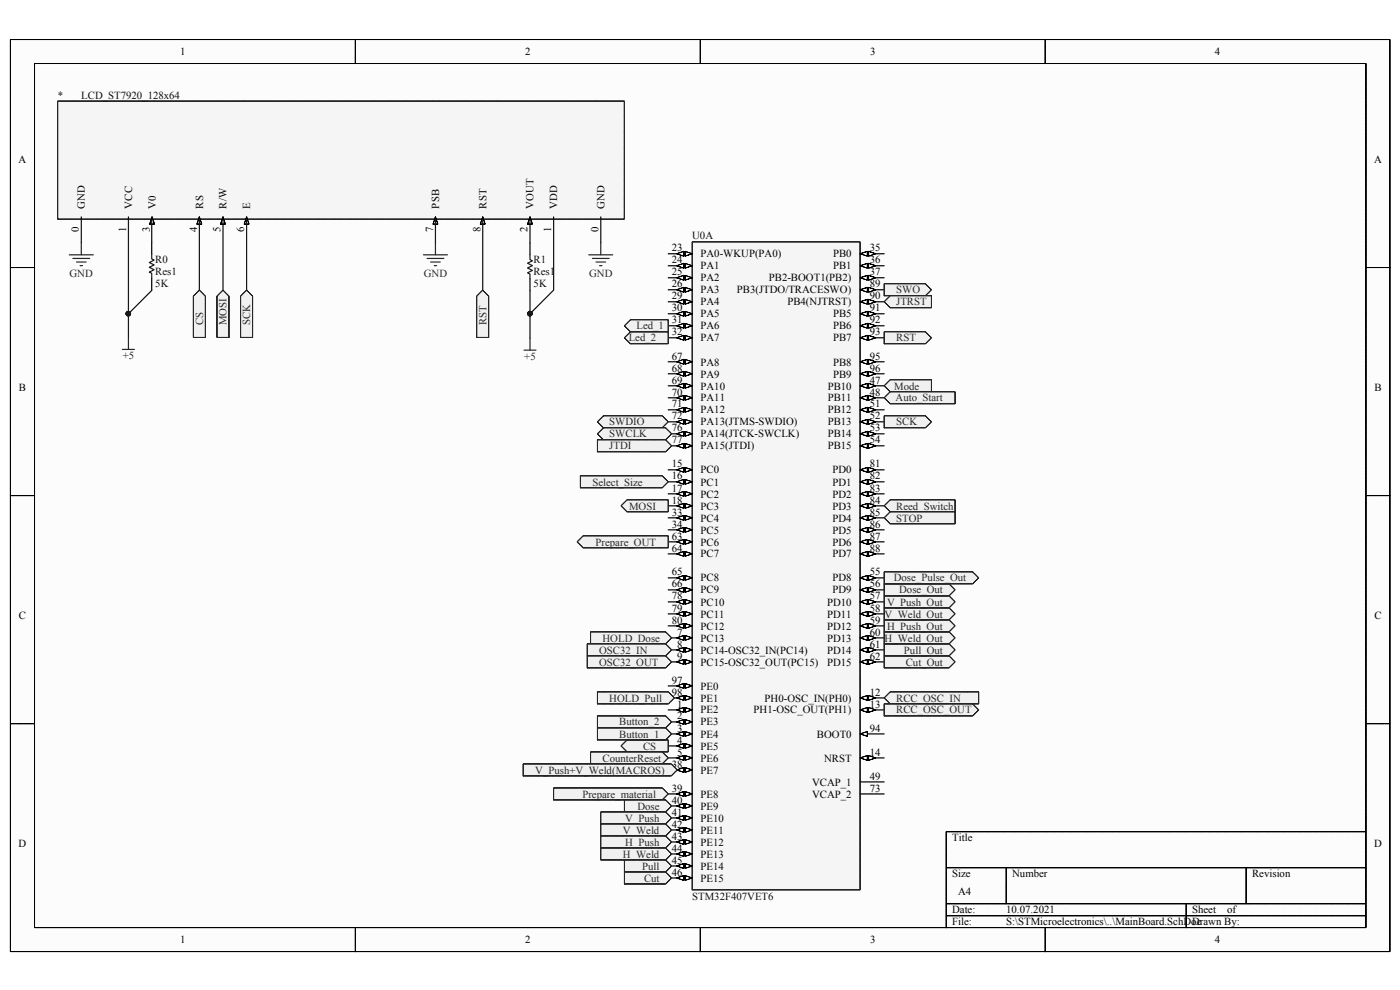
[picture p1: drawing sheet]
<svg xmlns="http://www.w3.org/2000/svg" width="297mm" height="210mm" viewBox="0 0 297 210" stroke-linecap="round" stroke-linejoin="round" font-family="sans-serif">
<defs><g id="words">
<g font-size="2.3">
<text x="38.2" y="11.7">1</text>
<text x="111.3" y="11.7">2</text>
<text x="184.5" y="11.7">3</text>
<text x="257.6" y="11.7">4</text>
<text x="3.9" y="34.6">A</text>
<text x="291.4" y="34.6">A</text>
<text x="18" y="44.2" transform="rotate(-90 18 44.2)">GND</text>
<text x="28" y="44.2" transform="rotate(-90 28 44.2)">VCC</text>
<text x="33" y="44.2" transform="rotate(-90 33 44.2)">V0</text>
<text x="43.1" y="44.2" transform="rotate(-90 43.1 44.2)">RS</text>
<text x="48" y="44.2" transform="rotate(-90 48 44.2)">R/W</text>
<text x="53" y="44.2" transform="rotate(-90 53 44.2)">E</text>
<text x="93.1" y="44.2" transform="rotate(-90 93.1 44.2)">PSB</text>
<text x="103.1" y="44.2" transform="rotate(-90 103.1 44.2)">RST</text>
<text x="113.2" y="44.2" transform="rotate(-90 113.2 44.2)">VOUT</text>
<text x="118.2" y="44.2" transform="rotate(-90 118.2 44.2)">VDD</text>
<text x="128.2" y="44.2" transform="rotate(-90 128.2 44.2)">GND</text>
<text x="16.7" y="49.1" transform="rotate(-90 16.7 49.1)">0</text>
<text x="26.8" y="49.1" transform="rotate(-90 26.8 49.1)">1</text>
<text x="31.7" y="49.1" transform="rotate(-90 31.7 49.1)">3</text>
<text x="41.8" y="49.1" transform="rotate(-90 41.8 49.1)">4</text>
<text x="46.8" y="49.1" transform="rotate(-90 46.8 49.1)">5</text>
<text x="51.8" y="49.1" transform="rotate(-90 51.8 49.1)">6</text>
<text x="91.9" y="49.1" transform="rotate(-90 91.9 49.1)">7</text>
<text x="101.9" y="49.1" transform="rotate(-90 101.9 49.1)">8</text>
<text x="111.9" y="49.1" transform="rotate(-90 111.9 49.1)">2</text>
<text x="116.9" y="49.1" transform="rotate(-90 116.9 49.1)">1</text>
<text x="126.9" y="49.1" transform="rotate(-90 126.9 49.1)">0</text>
<text x="142.5" y="53.3">23</text>
<text x="184.4" y="53.3">35</text>
<text x="142.5" y="55.8">24</text>
<text x="142.5" y="58.4">25</text>
<text x="148.5" y="54.6">PA0-WKUP(PA0)</text>
<text x="148.5" y="57.1">PA1</text>
<text x="148.5" y="59.6">PA2</text>
<text x="163" y="59.6">PB2-BOOT1(PB2)</text>
<text x="176.7" y="54.6">PB0</text>
<text x="176.7" y="57.1">PB1</text>
<text x="184.4" y="55.8">36</text>
<text x="184.4" y="58.4">37</text>
<text x="142.5" y="60.9">26</text>
<text x="142.5" y="63.5">29</text>
<text x="142.5" y="66">30</text>
<text x="148.5" y="62.2">PA3</text>
<text x="148.5" y="64.7">PA4</text>
<text x="156.3" y="62.2">PB3(JTDO/TRACESWO)</text>
<text x="167" y="64.7">PB4(NJTRST)</text>
<text x="184.4" y="66">91</text>
<text x="184.4" y="63.5">90</text>
<text x="184.4" y="60.9">89</text>
<text x="142.5" y="68.5">31</text>
<text x="142.5" y="71.1">32</text>
<text x="148.5" y="67.3">PA5</text>
<text x="148.5" y="69.8">PA6</text>
<text x="176.7" y="67.3">PB5</text>
<text x="176.7" y="69.8">PB6</text>
<text x="184.4" y="68.5">92</text>
<text x="184.4" y="71.1">93</text>
<text x="142.5" y="76.2">67</text>
<text x="148.5" y="72.3">PA7</text>
<text x="148.5" y="77.5">PA8</text>
<text x="176.7" y="72.3">PB7</text>
<text x="176.7" y="77.5">PB8</text>
<text x="184.4" y="76.2">95</text>
<text x="4" y="82.9">B</text>
<text x="142.5" y="78.7">68</text>
<text x="142.5" y="81.3">69</text>
<text x="142.5" y="83.8">70</text>
<text x="148.5" y="80">PA9</text>
<text x="148.5" y="82.5">PA10</text>
<text x="175.5" y="82.5">PB10</text>
<text x="176.7" y="80">PB9</text>
<text x="184.4" y="78.7">96</text>
<text x="184.4" y="81.3">47</text>
<text x="184.4" y="83.8">48</text>
<text x="291.5" y="82.9">B</text>
<text x="142.5" y="86.4">71</text>
<text x="142.5" y="88.9">72</text>
<text x="148.5" y="85.1">PA11</text>
<text x="148.5" y="87.6">PA12</text>
<text x="175.5" y="85.1">PB11</text>
<text x="175.5" y="87.6">PB12</text>
<text x="184.4" y="86.4">51</text>
<text x="184.4" y="88.9">52</text>
<text x="142.5" y="91.4">76</text>
<text x="142.5" y="94">77</text>
<text x="148.5" y="90.2">PA13(JTMS-SWDIO)</text>
<text x="148.5" y="92.7">PA14(JTCK-SWCLK)</text>
<text x="148.5" y="95.2">PA15(JTDI)</text>
<text x="175.5" y="90.2">PB13</text>
<text x="175.5" y="92.7">PB14</text>
<text x="175.5" y="95.2">PB15</text>
<text x="184.4" y="91.4">53</text>
<text x="184.4" y="94">54</text>
<text x="142.5" y="99.1">15</text>
<text x="142.5" y="101.6">16</text>
<text x="148.5" y="100.3">PC0</text>
<text x="176.5" y="100.3">PD0</text>
<text x="184.4" y="99.1">81</text>
<text x="184.4" y="101.6">82</text>
<text x="142.5" y="104.2">17</text>
<text x="142.5" y="106.7">18</text>
<text x="148.5" y="102.9">PC1</text>
<text x="148.5" y="105.5">PC2</text>
<text x="148.5" y="108">PC3</text>
<text x="176.5" y="102.9">PD1</text>
<text x="176.5" y="105.5">PD2</text>
<text x="176.5" y="108">PD3</text>
<text x="184.4" y="104.2">83</text>
<text x="184.4" y="106.7">84</text>
<text x="142.5" y="109.3">33</text>
<text x="142.5" y="111.8">34</text>
<text x="148.5" y="110.5">PC4</text>
<text x="148.5" y="113.1">PC5</text>
<text x="176.5" y="110.5">PD4</text>
<text x="176.5" y="113.1">PD5</text>
<text x="184.4" y="109.3">85</text>
<text x="184.4" y="111.8">86</text>
<text x="142.5" y="114.3">63</text>
<text x="142.5" y="116.9">64</text>
<text x="148.5" y="115.6">PC6</text>
<text x="148.5" y="118.2">PC7</text>
<text x="176.5" y="115.6">PD6</text>
<text x="176.5" y="118.2">PD7</text>
<text x="184.4" y="114.3">87</text>
<text x="184.4" y="116.9">88</text>
<text x="142.5" y="122">65</text>
<text x="142.5" y="124.5">66</text>
<text x="148.5" y="123.2">PC8</text>
<text x="148.5" y="125.8">PC9</text>
<text x="176.5" y="123.2">PD8</text>
<text x="176.5" y="125.8">PD9</text>
<text x="184.4" y="122">55</text>
<text x="184.4" y="124.5">56</text>
<text x="4" y="131.3">C</text>
<text x="142.5" y="127">78</text>
<text x="142.5" y="129.6">79</text>
<text x="148.5" y="128.4">PC10</text>
<text x="148.5" y="130.9">PC11</text>
<text x="175.4" y="128.4">PD10</text>
<text x="175.4" y="130.9">PD11</text>
<text x="184.4" y="127">57</text>
<text x="184.4" y="129.6">58</text>
<text x="291.5" y="131.3">C</text>
<text x="142.5" y="132.2">80</text>
<text x="143.6" y="134.7">7</text>
<text x="143.6" y="137.2">8</text>
<text x="148.5" y="136">PC13</text>
<text x="148.5" y="133.4">PC12</text>
<text x="175.4" y="133.4">PD12</text>
<text x="175.4" y="136">PD13</text>
<text x="184.4" y="132.2">59</text>
<text x="184.4" y="134.7">60</text>
<text x="184.4" y="137.2">61</text>
<text x="143.6" y="139.8">9</text>
<text x="148.5" y="138.5">PC14-OSC32_IN(PC14)</text>
<text x="148.5" y="141.1">PC15-OSC32_OUT(PC15)</text>
<text x="175.4" y="138.5">PD14</text>
<text x="175.4" y="141.1">PD15</text>
<text x="184.4" y="139.8">62</text>
<text x="142.5" y="144.9">97</text>
<text x="142.5" y="147.4">98</text>
<text x="143.6" y="149.9">1</text>
<text x="148.5" y="146.1">PE0</text>
<text x="148.5" y="148.7">PE1</text>
<text x="162.1" y="148.7">PH0-OSC_IN(PH0)</text>
<text x="184.4" y="147.4">12</text>
<text x="184.4" y="149.9">13</text>
<text x="143.6" y="152.5">2</text>
<text x="143.6" y="155.1">3</text>
<text x="148.5" y="151.2">PE2</text>
<text x="148.5" y="153.8">PE3</text>
<text x="159.8" y="151.2">PH1-OSC_OUT(PH1)</text>
<text x="184.4" y="155.1">94</text>
<text x="143.6" y="157.6">4</text>
<text x="143.6" y="160.1">5</text>
<text x="148.5" y="156.3">PE4</text>
<text x="148.5" y="158.9">PE5</text>
<text x="148.5" y="161.4">PE6</text>
<text x="173.2" y="156.3">BOOT0</text>
<text x="174.8" y="161.4">NRST</text>
<text x="184.4" y="160.1">14</text>
<text x="142.5" y="162.7">38</text>
<text x="142.5" y="167.8">39</text>
<text x="148.5" y="164">PE7</text>
<text x="172.2" y="166.5">VCAP_1</text>
<text x="184.4" y="165.2">49</text>
<text x="184.4" y="167.8">73</text>
<text x="142.5" y="170.3">40</text>
<text x="142.5" y="172.8">41</text>
<text x="148.5" y="169">PE8</text>
<text x="148.5" y="171.6">PE9</text>
<text x="172.2" y="169">VCAP_2</text>
<text x="3.9" y="179.6">D</text>
<text x="142.5" y="175.4">42</text>
<text x="142.5" y="177.9">43</text>
<text x="148.5" y="174.1">PE10</text>
<text x="148.5" y="176.7">PE11</text>
<text x="148.5" y="179.2">PE12</text>
<text x="201.9" y="178.3">Title</text>
<text x="291.4" y="179.6">D</text>
<text x="142.5" y="180.5">44</text>
<text x="142.5" y="183">45</text>
<text x="142.5" y="185.6">46</text>
<text x="148.5" y="181.8">PE13</text>
<text x="148.5" y="184.3">PE14</text>
<text x="201.9" y="186">Size</text>
<text x="214.6" y="186">Number</text>
<text x="265.5" y="186">Revision</text>
<text x="148.5" y="186.9">PE15</text>
<text x="203.2" y="189.8">A4</text>
<text x="201.9" y="193.6">Date:</text>
<text x="201.9" y="196.1">File:</text>
<text x="213.3" y="193.6">10.07.2021</text>
<text x="213.4" y="196.1">S:\STMicroelectronics\..\MainBoard.SchDoc</text>
<text x="252.8" y="196.1">Drawn By:</text>
<text x="252.8" y="193.6">Sheet</text>
<text x="260.2" y="193.6">of</text>
<text x="38.2" y="199.9">1</text>
<text x="111.3" y="199.9">2</text>
<text x="184.5" y="199.9">3</text>
<text x="257.6" y="199.9">4</text>
</g>
<g font-size="2.3" fill="#0e0e0e">
<text x="12.2" y="20.9">*</text>
<text x="17.2" y="20.9">LCD_ST7920_128x64</text>
<text x="146.8" y="50.8">U0A</text>
<text x="32.9" y="55.7">R0</text>
<text x="32.9" y="58.2">Res1</text>
<text x="113.2" y="55.8">R1</text>
<text x="113.2" y="58.4">Res1</text>
<text x="32.9" y="60.7">5K</text>
<text x="113.2" y="60.9">5K</text>
<text x="146.8" y="190.7">STM32F407VET6</text>
</g>
<g font-size="2.3" fill="#262626">
<text x="14.7" y="58.6">GND</text>
<text x="89.9" y="58.6">GND</text>
<text x="124.9" y="58.6">GND</text>
<text x="190" y="62.2">SWO</text>
<text x="190" y="64.7">JTRST</text>
<text x="43.1" y="69" transform="rotate(-90 43.1 69)">CS</text>
<text x="48" y="69" transform="rotate(-90 48 69)">MOSI</text>
<text x="53" y="69" transform="rotate(-90 53 69)">SCK</text>
<text x="103.1" y="69" transform="rotate(-90 103.1 69)">RST</text>
<text x="135" y="69.8">Led_1</text>
<text x="26" y="76.1">+5</text>
<text x="111.2" y="76.2">+5</text>
<text x="133.3" y="72.3">Led_2</text>
<text x="190" y="72.3">RST</text>
<text x="189.6" y="82.5">Mode</text>
<text x="189.9" y="85.1">Auto_Start</text>
<text x="129.2" y="90.2">SWDIO</text>
<text x="129.2" y="92.7">SWCLK</text>
<text x="129.2" y="95.2">JTDI</text>
<text x="190" y="90.2">SCK</text>
<text x="125.6" y="102.9">Select_Size</text>
<text x="133.4" y="108">MOSI</text>
<text x="190" y="108">Reed_Switch</text>
<text x="190" y="110.5">STOP</text>
<text x="126.3" y="115.6">Prepare_OUT</text>
<text x="189.5" y="123.2">Dose_Pulse_Out</text>
<text x="190.7" y="125.8">Dose_Out</text>
<text x="187.6" y="130.9">V_Weld_Out</text>
<text x="188.1" y="128.4">V_Push_Out</text>
<text x="127.8" y="136">HOLD_Dose</text>
<text x="187.6" y="136">H_Weld_Out</text>
<text x="188.1" y="133.4">H_Push_Out</text>
<text x="127" y="138.5">OSC32_IN</text>
<text x="127" y="141.1">OSC32_OUT</text>
<text x="191.7" y="138.5">Pull_Out</text>
<text x="192.1" y="141.1">Cut_Out</text>
<text x="129.2" y="148.7">HOLD_Pull</text>
<text x="190" y="148.7">RCC_OSC_IN</text>
<text x="131.3" y="153.8">Button_2</text>
<text x="190" y="151.2">RCC_OSC_OUT</text>
<text x="127.8" y="161.4">CounterReset</text>
<text x="131.3" y="156.3">Button_1</text>
<text x="136.4" y="158.9">CS</text>
<text x="113.5" y="164">V_Push+V_Weld(MACROS)</text>
<text x="123.5" y="169">Prepare_material</text>
<text x="135.2" y="171.6">Dose</text>
<text x="132.1" y="176.7">V_Weld</text>
<text x="132.6" y="174.1">V_Push</text>
<text x="132.6" y="179.2">H_Push</text>
<text x="132.1" y="181.8">H_Weld</text>
<text x="136.2" y="184.3">Pull</text>
<text x="136.6" y="186.9">Cut</text>
</g>
</g></defs>
<path d="M2.2 8.4h292.5v193.3h-292.5z" fill="#fcfcfc"/>
<path d="M2.2 8.4h292.5v193.3h-292.5z" fill="none" stroke="#000" stroke-width=".21"/>
<path d="M7.4 13.5h282.2v183.1h-282.2z" fill="#fcfcfc"/>
<g fill="none" stroke="#000" stroke-width=".21">
<path d="M7.3 13.5h282.3v183.1h-282.3zM75.3 8.4v5.1M148.5 8.4v5.1M221.6 8.4v5.1M2.2 56.7h5.1M289.7 56.7h5.1M2.2 105h5.1M289.7 105h5.1M2.2 153.4h5.1M289.7 153.4h5.1M289.7 176.3h-89.1v20.3M75.3 196.6v5.1"/>
<path d="M148.5 196.6v5.1M200.6 183.9h89.1M200.6 191.5h89.1M200.6 194.1h89.1M213.4 183.9v7.6M221.6 196.6v5.1M251.5 191.5v5.1M264.2 183.9v7.6"/>
</g>
<path d="M146.8 51.3h35.6v137.3h-35.6z" fill="#f5f5f5"/>
<path d="M146.8 51.3h35.6v137.3h-35.6z" fill="none" stroke="#262626" stroke-width=".21"/>
<path d="M141.7 53.8h5.1" fill="none" stroke="#000" stroke-width=".25"/>
<path d="M145.3 53.3l1.5 .5-1.5 .5z" fill="#fcfcfc"/>
<path d="M145.3 53.3l1.5 .5-1.5 .5z" fill="none" stroke="#000" stroke-width=".21"/>
<path d="M143.5 53.8l1.5-.5v1z" fill="#fcfcfc"/>
<path d="M143.5 53.8l1.5-.5v1z" fill="none" stroke="#000" stroke-width=".21"/>
<path d="M141.7 56.3h5.1" fill="none" stroke="#000" stroke-width=".25"/>
<path d="M145.3 55.8l1.5 .5-1.5 .5z" fill="#fcfcfc"/>
<path d="M145.3 55.8l1.5 .5-1.5 .5z" fill="none" stroke="#000" stroke-width=".21"/>
<path d="M143.5 56.3l1.5-.5v1z" fill="#fcfcfc"/>
<path d="M143.5 56.3l1.5-.5v1z" fill="none" stroke="#000" stroke-width=".21"/>
<path d="M141.7 58.9h5.1" fill="none" stroke="#000" stroke-width=".25"/>
<path d="M145.3 58.4l1.5 .5-1.5 .5z" fill="#fcfcfc"/>
<path d="M145.3 58.4l1.5 .5-1.5 .5z" fill="none" stroke="#000" stroke-width=".21"/>
<path d="M143.5 58.9l1.5-.5v1z" fill="#fcfcfc"/>
<path d="M143.5 58.9l1.5-.5v1z" fill="none" stroke="#000" stroke-width=".21"/>
<path d="M141.7 61.4h5.1" fill="none" stroke="#000" stroke-width=".25"/>
<path d="M145.3 60.9l1.5 .5-1.5 .5z" fill="#fcfcfc"/>
<path d="M145.3 60.9l1.5 .5-1.5 .5z" fill="none" stroke="#000" stroke-width=".21"/>
<path d="M143.5 61.4l1.5-.5v1z" fill="#fcfcfc"/>
<path d="M143.5 61.4l1.5-.5v1z" fill="none" stroke="#000" stroke-width=".21"/>
<path d="M141.7 64h5.1" fill="none" stroke="#000" stroke-width=".25"/>
<path d="M145.3 63.4l1.5 .6-1.5 .5z" fill="#fcfcfc"/>
<path d="M145.3 63.4l1.5 .6-1.5 .5z" fill="none" stroke="#000" stroke-width=".21"/>
<path d="M143.5 64l1.5-.6v1.1z" fill="#fcfcfc"/>
<path d="M143.5 64l1.5-.6v1.1z" fill="none" stroke="#000" stroke-width=".21"/>
<path d="M141.7 66.5h5.1" fill="none" stroke="#000" stroke-width=".25"/>
<path d="M145.3 66l1.5 .5-1.5 .5z" fill="#fcfcfc"/>
<path d="M145.3 66l1.5 .5-1.5 .5z" fill="none" stroke="#000" stroke-width=".21"/>
<path d="M143.5 66.5l1.5-.5v1z" fill="#fcfcfc"/>
<path d="M143.5 66.5l1.5-.5v1z" fill="none" stroke="#000" stroke-width=".21"/>
<path d="M141.7 69h5.1" fill="none" stroke="#000" stroke-width=".25"/>
<path d="M145.3 68.5l1.5 .5-1.5 .6z" fill="#fcfcfc"/>
<path d="M145.3 68.5l1.5 .5-1.5 .6z" fill="none" stroke="#000" stroke-width=".21"/>
<path d="M143.5 69l1.5-.5v1.1z" fill="#fcfcfc"/>
<path d="M143.5 69l1.5-.5v1.1z" fill="none" stroke="#000" stroke-width=".21"/>
<path d="M141.7 71.6h5.1" fill="none" stroke="#000" stroke-width=".25"/>
<path d="M145.3 71.1l1.5 .5-1.5 .5z" fill="#fcfcfc"/>
<path d="M145.3 71.1l1.5 .5-1.5 .5z" fill="none" stroke="#000" stroke-width=".21"/>
<path d="M143.5 71.6l1.5-.5v1z" fill="#fcfcfc"/>
<path d="M143.5 71.6l1.5-.5v1z" fill="none" stroke="#000" stroke-width=".21"/>
<path d="M182.4 53.8h5.1" fill="none" stroke="#000" stroke-width=".25"/>
<path d="M182.4 53.8l1.5-.5v1z" fill="#fcfcfc"/>
<path d="M182.4 53.8l1.5-.5v1z" fill="none" stroke="#000" stroke-width=".21"/>
<path d="M184.2 53.3l1.5 .5-1.5 .5z" fill="#fcfcfc"/>
<path d="M184.2 53.3l1.5 .5-1.5 .5z" fill="none" stroke="#000" stroke-width=".21"/>
<path d="M182.4 56.3h5.1" fill="none" stroke="#000" stroke-width=".25"/>
<path d="M182.4 56.3l1.5-.5v1z" fill="#fcfcfc"/>
<path d="M182.4 56.3l1.5-.5v1z" fill="none" stroke="#000" stroke-width=".21"/>
<path d="M184.2 55.8l1.5 .5-1.5 .5z" fill="#fcfcfc"/>
<path d="M184.2 55.8l1.5 .5-1.5 .5z" fill="none" stroke="#000" stroke-width=".21"/>
<path d="M182.4 81.8h5.1" fill="none" stroke="#000" stroke-width=".25"/>
<path d="M182.4 81.8l1.5-.5v1z" fill="#fcfcfc"/>
<path d="M182.4 81.8l1.5-.5v1z" fill="none" stroke="#000" stroke-width=".21"/>
<path d="M184.2 81.3l1.5 .5-1.5 .5z" fill="#fcfcfc"/>
<path d="M184.2 81.3l1.5 .5-1.5 .5z" fill="none" stroke="#000" stroke-width=".21"/>
<path d="M182.4 84.3h5.1" fill="none" stroke="#000" stroke-width=".25"/>
<path d="M182.4 84.3l1.5-.5v1z" fill="#fcfcfc"/>
<path d="M182.4 84.3l1.5-.5v1z" fill="none" stroke="#000" stroke-width=".21"/>
<path d="M184.2 83.8l1.5 .5-1.5 .5z" fill="#fcfcfc"/>
<path d="M184.2 83.8l1.5 .5-1.5 .5z" fill="none" stroke="#000" stroke-width=".21"/>
<path d="M182.4 86.9h5.1" fill="none" stroke="#000" stroke-width=".25"/>
<path d="M182.4 86.9l1.5-.6v1.1z" fill="#fcfcfc"/>
<path d="M182.4 86.9l1.5-.6v1.1z" fill="none" stroke="#000" stroke-width=".21"/>
<path d="M184.2 86.3l1.5 .6-1.5 .5z" fill="#fcfcfc"/>
<path d="M184.2 86.3l1.5 .6-1.5 .5z" fill="none" stroke="#000" stroke-width=".21"/>
<path d="M182.4 89.4h5.1" fill="none" stroke="#000" stroke-width=".25"/>
<path d="M182.4 89.4l1.5-.5v1z" fill="#fcfcfc"/>
<path d="M182.4 89.4l1.5-.5v1z" fill="none" stroke="#000" stroke-width=".21"/>
<path d="M184.2 88.9l1.5 .5-1.5 .5z" fill="#fcfcfc"/>
<path d="M184.2 88.9l1.5 .5-1.5 .5z" fill="none" stroke="#000" stroke-width=".21"/>
<path d="M182.4 91.9h5.1" fill="none" stroke="#000" stroke-width=".25"/>
<path d="M182.4 91.9l1.5-.5v1z" fill="#fcfcfc"/>
<path d="M182.4 91.9l1.5-.5v1z" fill="none" stroke="#000" stroke-width=".21"/>
<path d="M184.2 91.4l1.5 .5-1.5 .5z" fill="#fcfcfc"/>
<path d="M184.2 91.4l1.5 .5-1.5 .5z" fill="none" stroke="#000" stroke-width=".21"/>
<path d="M182.4 94.5h5.1" fill="none" stroke="#000" stroke-width=".25"/>
<path d="M182.4 94.5l1.5-.5v1z" fill="#fcfcfc"/>
<path d="M182.4 94.5l1.5-.5v1z" fill="none" stroke="#000" stroke-width=".21"/>
<path d="M184.2 94l1.5 .5-1.5 .5z" fill="#fcfcfc"/>
<path d="M184.2 94l1.5 .5-1.5 .5z" fill="none" stroke="#000" stroke-width=".21"/>
<path d="M141.7 76.7h5.1" fill="none" stroke="#000" stroke-width=".25"/>
<path d="M145.3 76.2l1.5 .5-1.5 .5z" fill="#fcfcfc"/>
<path d="M145.3 76.2l1.5 .5-1.5 .5z" fill="none" stroke="#000" stroke-width=".21"/>
<path d="M143.5 76.7l1.5-.5v1z" fill="#fcfcfc"/>
<path d="M143.5 76.7l1.5-.5v1z" fill="none" stroke="#000" stroke-width=".21"/>
<path d="M141.7 79.2h5.1" fill="none" stroke="#000" stroke-width=".25"/>
<path d="M145.3 78.7l1.5 .5-1.5 .5z" fill="#fcfcfc"/>
<path d="M145.3 78.7l1.5 .5-1.5 .5z" fill="none" stroke="#000" stroke-width=".21"/>
<path d="M143.5 79.2l1.5-.5v1z" fill="#fcfcfc"/>
<path d="M143.5 79.2l1.5-.5v1z" fill="none" stroke="#000" stroke-width=".21"/>
<path d="M141.7 81.8h5.1" fill="none" stroke="#000" stroke-width=".25"/>
<path d="M145.3 81.3l1.5 .5-1.5 .5z" fill="#fcfcfc"/>
<path d="M145.3 81.3l1.5 .5-1.5 .5z" fill="none" stroke="#000" stroke-width=".21"/>
<path d="M143.5 81.8l1.5-.5v1z" fill="#fcfcfc"/>
<path d="M143.5 81.8l1.5-.5v1z" fill="none" stroke="#000" stroke-width=".21"/>
<path d="M141.7 84.3h5.1" fill="none" stroke="#000" stroke-width=".25"/>
<path d="M145.3 83.8l1.5 .5-1.5 .5z" fill="#fcfcfc"/>
<path d="M145.3 83.8l1.5 .5-1.5 .5z" fill="none" stroke="#000" stroke-width=".21"/>
<path d="M143.5 84.3l1.5-.5v1z" fill="#fcfcfc"/>
<path d="M143.5 84.3l1.5-.5v1z" fill="none" stroke="#000" stroke-width=".21"/>
<path d="M141.7 86.9h5.1" fill="none" stroke="#000" stroke-width=".25"/>
<path d="M145.3 86.3l1.5 .6-1.5 .5z" fill="#fcfcfc"/>
<path d="M145.3 86.3l1.5 .6-1.5 .5z" fill="none" stroke="#000" stroke-width=".21"/>
<path d="M143.5 86.9l1.5-.6v1.1z" fill="#fcfcfc"/>
<path d="M143.5 86.9l1.5-.6v1.1z" fill="none" stroke="#000" stroke-width=".21"/>
<path d="M141.7 89.4h5.1" fill="none" stroke="#000" stroke-width=".25"/>
<path d="M145.3 88.9l1.5 .5-1.5 .5z" fill="#fcfcfc"/>
<path d="M145.3 88.9l1.5 .5-1.5 .5z" fill="none" stroke="#000" stroke-width=".21"/>
<path d="M143.5 89.4l1.5-.5v1z" fill="#fcfcfc"/>
<path d="M143.5 89.4l1.5-.5v1z" fill="none" stroke="#000" stroke-width=".21"/>
<path d="M182.4 61.4h5.1" fill="none" stroke="#000" stroke-width=".25"/>
<path d="M182.4 61.4l1.5-.5v1z" fill="#fcfcfc"/>
<path d="M182.4 61.4l1.5-.5v1z" fill="none" stroke="#000" stroke-width=".21"/>
<path d="M184.2 60.9l1.5 .5-1.5 .5z" fill="#fcfcfc"/>
<path d="M184.2 60.9l1.5 .5-1.5 .5z" fill="none" stroke="#000" stroke-width=".21"/>
<path d="M182.4 64h5.1" fill="none" stroke="#000" stroke-width=".25"/>
<path d="M182.4 64l1.5-.6v1.1z" fill="#fcfcfc"/>
<path d="M182.4 64l1.5-.6v1.1z" fill="none" stroke="#000" stroke-width=".21"/>
<path d="M184.2 63.4l1.5 .6-1.5 .5z" fill="#fcfcfc"/>
<path d="M184.2 63.4l1.5 .6-1.5 .5z" fill="none" stroke="#000" stroke-width=".21"/>
<path d="M182.4 66.5h5.1" fill="none" stroke="#000" stroke-width=".25"/>
<path d="M182.4 66.5l1.5-.5v1z" fill="#fcfcfc"/>
<path d="M182.4 66.5l1.5-.5v1z" fill="none" stroke="#000" stroke-width=".21"/>
<path d="M184.2 66l1.5 .5-1.5 .5z" fill="#fcfcfc"/>
<path d="M184.2 66l1.5 .5-1.5 .5z" fill="none" stroke="#000" stroke-width=".21"/>
<path d="M182.4 69h5.1" fill="none" stroke="#000" stroke-width=".25"/>
<path d="M182.4 69l1.5-.5v1.1z" fill="#fcfcfc"/>
<path d="M182.4 69l1.5-.5v1.1z" fill="none" stroke="#000" stroke-width=".21"/>
<path d="M184.2 68.5l1.5 .5-1.5 .6z" fill="#fcfcfc"/>
<path d="M184.2 68.5l1.5 .5-1.5 .6z" fill="none" stroke="#000" stroke-width=".21"/>
<path d="M182.4 71.6h5.1" fill="none" stroke="#000" stroke-width=".25"/>
<path d="M182.4 71.6l1.5-.5v1z" fill="#fcfcfc"/>
<path d="M182.4 71.6l1.5-.5v1z" fill="none" stroke="#000" stroke-width=".21"/>
<path d="M184.2 71.1l1.5 .5-1.5 .5z" fill="#fcfcfc"/>
<path d="M184.2 71.1l1.5 .5-1.5 .5z" fill="none" stroke="#000" stroke-width=".21"/>
<path d="M182.4 76.7h5.1" fill="none" stroke="#000" stroke-width=".25"/>
<path d="M182.4 76.7l1.5-.5v1z" fill="#fcfcfc"/>
<path d="M182.4 76.7l1.5-.5v1z" fill="none" stroke="#000" stroke-width=".21"/>
<path d="M184.2 76.2l1.5 .5-1.5 .5z" fill="#fcfcfc"/>
<path d="M184.2 76.2l1.5 .5-1.5 .5z" fill="none" stroke="#000" stroke-width=".21"/>
<path d="M182.4 79.2h5.1" fill="none" stroke="#000" stroke-width=".25"/>
<path d="M182.4 79.2l1.5-.5v1z" fill="#fcfcfc"/>
<path d="M182.4 79.2l1.5-.5v1z" fill="none" stroke="#000" stroke-width=".21"/>
<path d="M184.2 78.7l1.5 .5-1.5 .5z" fill="#fcfcfc"/>
<path d="M184.2 78.7l1.5 .5-1.5 .5z" fill="none" stroke="#000" stroke-width=".21"/>
<path d="M182.4 58.9h5.1" fill="none" stroke="#000" stroke-width=".25"/>
<path d="M182.4 58.9l1.5-.5v1z" fill="#fcfcfc"/>
<path d="M182.4 58.9l1.5-.5v1z" fill="none" stroke="#000" stroke-width=".21"/>
<path d="M184.2 58.4l1.5 .5-1.5 .5z" fill="#fcfcfc"/>
<path d="M184.2 58.4l1.5 .5-1.5 .5z" fill="none" stroke="#000" stroke-width=".21"/>
<path d="M141.7 91.9h5.1" fill="none" stroke="#000" stroke-width=".25"/>
<path d="M145.3 91.4l1.5 .5-1.5 .5z" fill="#fcfcfc"/>
<path d="M145.3 91.4l1.5 .5-1.5 .5z" fill="none" stroke="#000" stroke-width=".21"/>
<path d="M143.5 91.9l1.5-.5v1z" fill="#fcfcfc"/>
<path d="M143.5 91.9l1.5-.5v1z" fill="none" stroke="#000" stroke-width=".21"/>
<circle cx="141.7" cy="91.9" r=".48" fill="#0e0e0e"/>
<circle cx="141.7" cy="91.9" r=".48" fill="none" stroke="#0e0e0e" stroke-width=".21"/>
<path d="M141.7 94.5h5.1" fill="none" stroke="#000" stroke-width=".25"/>
<path d="M145.3 94l1.5 .5-1.5 .5z" fill="#fcfcfc"/>
<path d="M145.3 94l1.5 .5-1.5 .5z" fill="none" stroke="#000" stroke-width=".21"/>
<path d="M143.5 94.5l1.5-.5v1z" fill="#fcfcfc"/>
<path d="M143.5 94.5l1.5-.5v1z" fill="none" stroke="#000" stroke-width=".21"/>
<circle cx="141.7" cy="94.5" r=".48" fill="#0e0e0e"/>
<circle cx="141.7" cy="94.5" r=".48" fill="none" stroke="#0e0e0e" stroke-width=".21"/>
<path d="M141.7 135.2h5.1" fill="none" stroke="#000" stroke-width=".25"/>
<path d="M145.3 134.7l1.5 .5-1.5 .5z" fill="#fcfcfc"/>
<path d="M145.3 134.7l1.5 .5-1.5 .5z" fill="none" stroke="#000" stroke-width=".21"/>
<path d="M143.5 135.2l1.5-.5v1z" fill="#fcfcfc"/>
<path d="M143.5 135.2l1.5-.5v1z" fill="none" stroke="#000" stroke-width=".21"/>
<circle cx="141.7" cy="135.2" r=".48" fill="#0e0e0e"/>
<circle cx="141.7" cy="135.2" r=".48" fill="none" stroke="#0e0e0e" stroke-width=".21"/>
<path d="M141.7 137.7h5.1" fill="none" stroke="#000" stroke-width=".25"/>
<path d="M145.3 137.2l1.5 .5-1.5 .5z" fill="#fcfcfc"/>
<path d="M145.3 137.2l1.5 .5-1.5 .5z" fill="none" stroke="#000" stroke-width=".21"/>
<path d="M143.5 137.7l1.5-.5v1z" fill="#fcfcfc"/>
<path d="M143.5 137.7l1.5-.5v1z" fill="none" stroke="#000" stroke-width=".21"/>
<circle cx="141.7" cy="137.7" r=".48" fill="#0e0e0e"/>
<circle cx="141.7" cy="137.7" r=".48" fill="none" stroke="#0e0e0e" stroke-width=".21"/>
<path d="M141.7 140.3h5.1" fill="none" stroke="#000" stroke-width=".25"/>
<path d="M145.3 139.8l1.5 .5-1.5 .5z" fill="#fcfcfc"/>
<path d="M145.3 139.8l1.5 .5-1.5 .5z" fill="none" stroke="#000" stroke-width=".21"/>
<path d="M143.5 140.3l1.5-.5v1z" fill="#fcfcfc"/>
<path d="M143.5 140.3l1.5-.5v1z" fill="none" stroke="#000" stroke-width=".21"/>
<circle cx="141.7" cy="140.3" r=".48" fill="#0e0e0e"/>
<circle cx="141.7" cy="140.3" r=".48" fill="none" stroke="#0e0e0e" stroke-width=".21"/>
<path d="M141.7 99.6h5.1" fill="none" stroke="#000" stroke-width=".25"/>
<path d="M145.3 99.1l1.5 .5-1.5 .5z" fill="#fcfcfc"/>
<path d="M145.3 99.1l1.5 .5-1.5 .5z" fill="none" stroke="#000" stroke-width=".21"/>
<path d="M143.5 99.6l1.5-.5v1z" fill="#fcfcfc"/>
<path d="M143.5 99.6l1.5-.5v1z" fill="none" stroke="#000" stroke-width=".21"/>
<path d="M141.7 102.1h5.1" fill="none" stroke="#000" stroke-width=".25"/>
<path d="M145.3 101.6l1.5 .5-1.5 .5z" fill="#fcfcfc"/>
<path d="M145.3 101.6l1.5 .5-1.5 .5z" fill="none" stroke="#000" stroke-width=".21"/>
<path d="M143.5 102.1l1.5-.5v1z" fill="#fcfcfc"/>
<path d="M143.5 102.1l1.5-.5v1z" fill="none" stroke="#000" stroke-width=".21"/>
<path d="M141.7 104.7h5.1" fill="none" stroke="#000" stroke-width=".25"/>
<path d="M145.3 104.2l1.5 .5-1.5 .5z" fill="#fcfcfc"/>
<path d="M145.3 104.2l1.5 .5-1.5 .5z" fill="none" stroke="#000" stroke-width=".21"/>
<path d="M143.5 104.7l1.5-.5v1z" fill="#fcfcfc"/>
<path d="M143.5 104.7l1.5-.5v1z" fill="none" stroke="#000" stroke-width=".21"/>
<path d="M141.7 107.2h5.1" fill="none" stroke="#000" stroke-width=".25"/>
<path d="M145.3 106.7l1.5 .5-1.5 .5z" fill="#fcfcfc"/>
<path d="M145.3 106.7l1.5 .5-1.5 .5z" fill="none" stroke="#000" stroke-width=".21"/>
<path d="M143.5 107.2l1.5-.5v1z" fill="#fcfcfc"/>
<path d="M143.5 107.2l1.5-.5v1z" fill="none" stroke="#000" stroke-width=".21"/>
<path d="M141.7 109.7h5.1" fill="none" stroke="#000" stroke-width=".25"/>
<path d="M145.3 109.2l1.5 .5-1.5 .6z" fill="#fcfcfc"/>
<path d="M145.3 109.2l1.5 .5-1.5 .6z" fill="none" stroke="#000" stroke-width=".21"/>
<path d="M143.5 109.7l1.5-.5v1.1z" fill="#fcfcfc"/>
<path d="M143.5 109.7l1.5-.5v1.1z" fill="none" stroke="#000" stroke-width=".21"/>
<path d="M141.7 112.3h5.1" fill="none" stroke="#000" stroke-width=".25"/>
<path d="M145.3 111.8l1.5 .5-1.5 .5z" fill="#fcfcfc"/>
<path d="M145.3 111.8l1.5 .5-1.5 .5z" fill="none" stroke="#000" stroke-width=".21"/>
<path d="M143.5 112.3l1.5-.5v1z" fill="#fcfcfc"/>
<path d="M143.5 112.3l1.5-.5v1z" fill="none" stroke="#000" stroke-width=".21"/>
<path d="M182.4 122.5h5.1" fill="none" stroke="#000" stroke-width=".25"/>
<path d="M182.4 122.5l1.5-.5v1z" fill="#fcfcfc"/>
<path d="M182.4 122.5l1.5-.5v1z" fill="none" stroke="#000" stroke-width=".21"/>
<path d="M184.2 122l1.5 .5-1.5 .5z" fill="#fcfcfc"/>
<path d="M184.2 122l1.5 .5-1.5 .5z" fill="none" stroke="#000" stroke-width=".21"/>
<path d="M182.4 125h5.1" fill="none" stroke="#000" stroke-width=".25"/>
<path d="M182.4 125l1.5-.5v1z" fill="#fcfcfc"/>
<path d="M182.4 125l1.5-.5v1z" fill="none" stroke="#000" stroke-width=".21"/>
<path d="M184.2 124.5l1.5 .5-1.5 .5z" fill="#fcfcfc"/>
<path d="M184.2 124.5l1.5 .5-1.5 .5z" fill="none" stroke="#000" stroke-width=".21"/>
<path d="M182.4 127.6h5.1" fill="none" stroke="#000" stroke-width=".25"/>
<path d="M182.4 127.6l1.5-.6v1.1z" fill="#fcfcfc"/>
<path d="M182.4 127.6l1.5-.6v1.1z" fill="none" stroke="#000" stroke-width=".21"/>
<path d="M184.2 127l1.5 .6-1.5 .5z" fill="#fcfcfc"/>
<path d="M184.2 127l1.5 .6-1.5 .5z" fill="none" stroke="#000" stroke-width=".21"/>
<path d="M182.4 130.1h5.1" fill="none" stroke="#000" stroke-width=".25"/>
<path d="M182.4 130.1l1.5-.5v1z" fill="#fcfcfc"/>
<path d="M182.4 130.1l1.5-.5v1z" fill="none" stroke="#000" stroke-width=".21"/>
<path d="M184.2 129.6l1.5 .5-1.5 .5z" fill="#fcfcfc"/>
<path d="M184.2 129.6l1.5 .5-1.5 .5z" fill="none" stroke="#000" stroke-width=".21"/>
<path d="M182.4 132.6h5.1" fill="none" stroke="#000" stroke-width=".25"/>
<path d="M182.4 132.6l1.5-.5v1.1z" fill="#fcfcfc"/>
<path d="M182.4 132.6l1.5-.5v1.1z" fill="none" stroke="#000" stroke-width=".21"/>
<path d="M184.2 132.1l1.5 .5-1.5 .6z" fill="#fcfcfc"/>
<path d="M184.2 132.1l1.5 .5-1.5 .6z" fill="none" stroke="#000" stroke-width=".21"/>
<path d="M182.4 135.2h5.1" fill="none" stroke="#000" stroke-width=".25"/>
<path d="M182.4 135.2l1.5-.5v1z" fill="#fcfcfc"/>
<path d="M182.4 135.2l1.5-.5v1z" fill="none" stroke="#000" stroke-width=".21"/>
<path d="M184.2 134.7l1.5 .5-1.5 .5z" fill="#fcfcfc"/>
<path d="M184.2 134.7l1.5 .5-1.5 .5z" fill="none" stroke="#000" stroke-width=".21"/>
<path d="M182.4 137.7h5.1" fill="none" stroke="#000" stroke-width=".25"/>
<path d="M182.4 137.7l1.5-.5v1z" fill="#fcfcfc"/>
<path d="M182.4 137.7l1.5-.5v1z" fill="none" stroke="#000" stroke-width=".21"/>
<path d="M184.2 137.2l1.5 .5-1.5 .5z" fill="#fcfcfc"/>
<path d="M184.2 137.2l1.5 .5-1.5 .5z" fill="none" stroke="#000" stroke-width=".21"/>
<path d="M182.4 140.3h5.1" fill="none" stroke="#000" stroke-width=".25"/>
<path d="M182.4 140.3l1.5-.5v1z" fill="#fcfcfc"/>
<path d="M182.4 140.3l1.5-.5v1z" fill="none" stroke="#000" stroke-width=".21"/>
<path d="M184.2 139.8l1.5 .5-1.5 .5z" fill="#fcfcfc"/>
<path d="M184.2 139.8l1.5 .5-1.5 .5z" fill="none" stroke="#000" stroke-width=".21"/>
<path d="M141.7 114.8h5.1" fill="none" stroke="#000" stroke-width=".25"/>
<path d="M145.3 114.3l1.5 .5-1.5 .5z" fill="#fcfcfc"/>
<path d="M145.3 114.3l1.5 .5-1.5 .5z" fill="none" stroke="#000" stroke-width=".21"/>
<path d="M143.5 114.8l1.5-.5v1z" fill="#fcfcfc"/>
<path d="M143.5 114.8l1.5-.5v1z" fill="none" stroke="#000" stroke-width=".21"/>
<path d="M141.7 117.4h5.1" fill="none" stroke="#000" stroke-width=".25"/>
<path d="M145.3 116.9l1.5 .5-1.5 .5z" fill="#fcfcfc"/>
<path d="M145.3 116.9l1.5 .5-1.5 .5z" fill="none" stroke="#000" stroke-width=".21"/>
<path d="M143.5 117.4l1.5-.5v1z" fill="#fcfcfc"/>
<path d="M143.5 117.4l1.5-.5v1z" fill="none" stroke="#000" stroke-width=".21"/>
<path d="M141.7 122.5h5.1" fill="none" stroke="#000" stroke-width=".25"/>
<path d="M145.3 122l1.5 .5-1.5 .5z" fill="#fcfcfc"/>
<path d="M145.3 122l1.5 .5-1.5 .5z" fill="none" stroke="#000" stroke-width=".21"/>
<path d="M143.5 122.5l1.5-.5v1z" fill="#fcfcfc"/>
<path d="M143.5 122.5l1.5-.5v1z" fill="none" stroke="#000" stroke-width=".21"/>
<path d="M141.7 125h5.1" fill="none" stroke="#000" stroke-width=".25"/>
<path d="M145.3 124.5l1.5 .5-1.5 .5z" fill="#fcfcfc"/>
<path d="M145.3 124.5l1.5 .5-1.5 .5z" fill="none" stroke="#000" stroke-width=".21"/>
<path d="M143.5 125l1.5-.5v1z" fill="#fcfcfc"/>
<path d="M143.5 125l1.5-.5v1z" fill="none" stroke="#000" stroke-width=".21"/>
<path d="M141.7 127.6h5.1" fill="none" stroke="#000" stroke-width=".25"/>
<path d="M145.3 127l1.5 .6-1.5 .5z" fill="#fcfcfc"/>
<path d="M145.3 127l1.5 .6-1.5 .5z" fill="none" stroke="#000" stroke-width=".21"/>
<path d="M143.5 127.6l1.5-.6v1.1z" fill="#fcfcfc"/>
<path d="M143.5 127.6l1.5-.6v1.1z" fill="none" stroke="#000" stroke-width=".21"/>
<path d="M141.7 130.1h5.1" fill="none" stroke="#000" stroke-width=".25"/>
<path d="M145.3 129.6l1.5 .5-1.5 .5z" fill="#fcfcfc"/>
<path d="M145.3 129.6l1.5 .5-1.5 .5z" fill="none" stroke="#000" stroke-width=".21"/>
<path d="M143.5 130.1l1.5-.5v1z" fill="#fcfcfc"/>
<path d="M143.5 130.1l1.5-.5v1z" fill="none" stroke="#000" stroke-width=".21"/>
<path d="M141.7 132.6h5.1" fill="none" stroke="#000" stroke-width=".25"/>
<path d="M145.3 132.1l1.5 .5-1.5 .6z" fill="#fcfcfc"/>
<path d="M145.3 132.1l1.5 .5-1.5 .6z" fill="none" stroke="#000" stroke-width=".21"/>
<path d="M143.5 132.6l1.5-.5v1.1z" fill="#fcfcfc"/>
<path d="M143.5 132.6l1.5-.5v1.1z" fill="none" stroke="#000" stroke-width=".21"/>
<path d="M182.4 99.6h5.1" fill="none" stroke="#000" stroke-width=".25"/>
<path d="M182.4 99.6l1.5-.5v1z" fill="#fcfcfc"/>
<path d="M182.4 99.6l1.5-.5v1z" fill="none" stroke="#000" stroke-width=".21"/>
<path d="M184.2 99.1l1.5 .5-1.5 .5z" fill="#fcfcfc"/>
<path d="M184.2 99.1l1.5 .5-1.5 .5z" fill="none" stroke="#000" stroke-width=".21"/>
<path d="M182.4 102.1h5.1" fill="none" stroke="#000" stroke-width=".25"/>
<path d="M182.4 102.1l1.5-.5v1z" fill="#fcfcfc"/>
<path d="M182.4 102.1l1.5-.5v1z" fill="none" stroke="#000" stroke-width=".21"/>
<path d="M184.2 101.6l1.5 .5-1.5 .5z" fill="#fcfcfc"/>
<path d="M184.2 101.6l1.5 .5-1.5 .5z" fill="none" stroke="#000" stroke-width=".21"/>
<path d="M182.4 104.7h5.1" fill="none" stroke="#000" stroke-width=".25"/>
<path d="M182.4 104.7l1.5-.5v1z" fill="#fcfcfc"/>
<path d="M182.4 104.7l1.5-.5v1z" fill="none" stroke="#000" stroke-width=".21"/>
<path d="M184.2 104.2l1.5 .5-1.5 .5z" fill="#fcfcfc"/>
<path d="M184.2 104.2l1.5 .5-1.5 .5z" fill="none" stroke="#000" stroke-width=".21"/>
<path d="M182.4 107.2h5.1" fill="none" stroke="#000" stroke-width=".25"/>
<path d="M182.4 107.2l1.5-.5v1z" fill="#fcfcfc"/>
<path d="M182.4 107.2l1.5-.5v1z" fill="none" stroke="#000" stroke-width=".21"/>
<path d="M184.2 106.7l1.5 .5-1.5 .5z" fill="#fcfcfc"/>
<path d="M184.2 106.7l1.5 .5-1.5 .5z" fill="none" stroke="#000" stroke-width=".21"/>
<path d="M182.4 109.7h5.1" fill="none" stroke="#000" stroke-width=".25"/>
<path d="M182.4 109.7l1.5-.5v1.1z" fill="#fcfcfc"/>
<path d="M182.4 109.7l1.5-.5v1.1z" fill="none" stroke="#000" stroke-width=".21"/>
<path d="M184.2 109.2l1.5 .5-1.5 .6z" fill="#fcfcfc"/>
<path d="M184.2 109.2l1.5 .5-1.5 .6z" fill="none" stroke="#000" stroke-width=".21"/>
<path d="M182.4 112.3h5.1" fill="none" stroke="#000" stroke-width=".25"/>
<path d="M182.4 112.3l1.5-.5v1z" fill="#fcfcfc"/>
<path d="M182.4 112.3l1.5-.5v1z" fill="none" stroke="#000" stroke-width=".21"/>
<path d="M184.2 111.8l1.5 .5-1.5 .5z" fill="#fcfcfc"/>
<path d="M184.2 111.8l1.5 .5-1.5 .5z" fill="none" stroke="#000" stroke-width=".21"/>
<path d="M182.4 114.8h5.1" fill="none" stroke="#000" stroke-width=".25"/>
<path d="M182.4 114.8l1.5-.5v1z" fill="#fcfcfc"/>
<path d="M182.4 114.8l1.5-.5v1z" fill="none" stroke="#000" stroke-width=".21"/>
<path d="M184.2 114.3l1.5 .5-1.5 .5z" fill="#fcfcfc"/>
<path d="M184.2 114.3l1.5 .5-1.5 .5z" fill="none" stroke="#000" stroke-width=".21"/>
<path d="M182.4 117.4h5.1" fill="none" stroke="#000" stroke-width=".25"/>
<path d="M182.4 117.4l1.5-.5v1z" fill="#fcfcfc"/>
<path d="M182.4 117.4l1.5-.5v1z" fill="none" stroke="#000" stroke-width=".21"/>
<path d="M184.2 116.9l1.5 .5-1.5 .5z" fill="#fcfcfc"/>
<path d="M184.2 116.9l1.5 .5-1.5 .5z" fill="none" stroke="#000" stroke-width=".21"/>
<path d="M141.7 150.5h5.1" fill="none" stroke="#000" stroke-width=".25"/>
<path d="M145.3 149.9l1.5 .6-1.5 .5z" fill="#fcfcfc"/>
<path d="M145.3 149.9l1.5 .6-1.5 .5z" fill="none" stroke="#000" stroke-width=".21"/>
<path d="M143.5 150.5l1.5-.6v1.1z" fill="#fcfcfc"/>
<path d="M143.5 150.5l1.5-.6v1.1z" fill="none" stroke="#000" stroke-width=".21"/>
<path d="M141.7 153h5.1" fill="none" stroke="#000" stroke-width=".25"/>
<path d="M145.3 152.5l1.5 .5-1.5 .5z" fill="#fcfcfc"/>
<path d="M145.3 152.5l1.5 .5-1.5 .5z" fill="none" stroke="#000" stroke-width=".21"/>
<path d="M143.5 153l1.5-.5v1z" fill="#fcfcfc"/>
<path d="M143.5 153l1.5-.5v1z" fill="none" stroke="#000" stroke-width=".21"/>
<circle cx="141.7" cy="153" r=".48" fill="#0e0e0e"/>
<circle cx="141.7" cy="153" r=".48" fill="none" stroke="#0e0e0e" stroke-width=".21"/>
<path d="M141.7 155.5h5.1" fill="none" stroke="#000" stroke-width=".25"/>
<path d="M145.3 155l1.5 .5-1.5 .6z" fill="#fcfcfc"/>
<path d="M145.3 155l1.5 .5-1.5 .6z" fill="none" stroke="#000" stroke-width=".21"/>
<path d="M143.5 155.5l1.5-.5v1.1z" fill="#fcfcfc"/>
<path d="M143.5 155.5l1.5-.5v1.1z" fill="none" stroke="#000" stroke-width=".21"/>
<circle cx="141.7" cy="155.5" r=".48" fill="#0e0e0e"/>
<circle cx="141.7" cy="155.5" r=".48" fill="none" stroke="#0e0e0e" stroke-width=".21"/>
<path d="M141.7 158.1h5.1" fill="none" stroke="#000" stroke-width=".25"/>
<path d="M145.3 157.6l1.5 .5-1.5 .5z" fill="#fcfcfc"/>
<path d="M145.3 157.6l1.5 .5-1.5 .5z" fill="none" stroke="#000" stroke-width=".21"/>
<path d="M143.5 158.1l1.5-.5v1z" fill="#fcfcfc"/>
<path d="M143.5 158.1l1.5-.5v1z" fill="none" stroke="#000" stroke-width=".21"/>
<path d="M141.7 160.6h5.1" fill="none" stroke="#000" stroke-width=".25"/>
<path d="M145.3 160.1l1.5 .5-1.5 .5z" fill="#fcfcfc"/>
<path d="M145.3 160.1l1.5 .5-1.5 .5z" fill="none" stroke="#000" stroke-width=".21"/>
<path d="M143.5 160.6l1.5-.5v1z" fill="#fcfcfc"/>
<path d="M143.5 160.6l1.5-.5v1z" fill="none" stroke="#000" stroke-width=".21"/>
<path d="M141.7 163.2h5.1" fill="none" stroke="#000" stroke-width=".25"/>
<path d="M145.3 162.7l1.5 .5-1.5 .5z" fill="#fcfcfc"/>
<path d="M145.3 162.7l1.5 .5-1.5 .5z" fill="none" stroke="#000" stroke-width=".21"/>
<path d="M143.5 163.2l1.5-.5v1z" fill="#fcfcfc"/>
<path d="M143.5 163.2l1.5-.5v1z" fill="none" stroke="#000" stroke-width=".21"/>
<circle cx="141.7" cy="163.1" r=".48" fill="#0e0e0e"/>
<circle cx="141.7" cy="163.1" r=".48" fill="none" stroke="#0e0e0e" stroke-width=".21"/>
<path d="M141.7 168.3h5.1" fill="none" stroke="#000" stroke-width=".25"/>
<path d="M145.3 167.8l1.5 .5-1.5 .5z" fill="#fcfcfc"/>
<path d="M145.3 167.8l1.5 .5-1.5 .5z" fill="none" stroke="#000" stroke-width=".21"/>
<path d="M143.5 168.3l1.5-.5v1z" fill="#fcfcfc"/>
<path d="M143.5 168.3l1.5-.5v1z" fill="none" stroke="#000" stroke-width=".21"/>
<path d="M141.7 170.8h5.1" fill="none" stroke="#000" stroke-width=".25"/>
<path d="M145.3 170.3l1.5 .5-1.5 .5z" fill="#fcfcfc"/>
<path d="M145.3 170.3l1.5 .5-1.5 .5z" fill="none" stroke="#000" stroke-width=".21"/>
<path d="M143.5 170.8l1.5-.5v1z" fill="#fcfcfc"/>
<path d="M143.5 170.8l1.5-.5v1z" fill="none" stroke="#000" stroke-width=".21"/>
<circle cx="141.7" cy="170.8" r=".48" fill="#0e0e0e"/>
<circle cx="141.7" cy="170.8" r=".48" fill="none" stroke="#0e0e0e" stroke-width=".21"/>
<path d="M141.7 173.4h5.1" fill="none" stroke="#000" stroke-width=".25"/>
<path d="M145.3 172.8l1.5 .6-1.5 .5z" fill="#fcfcfc"/>
<path d="M145.3 172.8l1.5 .6-1.5 .5z" fill="none" stroke="#000" stroke-width=".21"/>
<path d="M143.5 173.4l1.5-.6v1.1z" fill="#fcfcfc"/>
<path d="M143.5 173.4l1.5-.6v1.1z" fill="none" stroke="#000" stroke-width=".21"/>
<circle cx="141.7" cy="173.3" r=".48" fill="#0e0e0e"/>
<circle cx="141.7" cy="173.3" r=".48" fill="none" stroke="#0e0e0e" stroke-width=".21"/>
<path d="M141.7 175.9h5.1" fill="none" stroke="#000" stroke-width=".25"/>
<path d="M145.3 175.4l1.5 .5-1.5 .5z" fill="#fcfcfc"/>
<path d="M145.3 175.4l1.5 .5-1.5 .5z" fill="none" stroke="#000" stroke-width=".21"/>
<path d="M143.5 175.9l1.5-.5v1z" fill="#fcfcfc"/>
<path d="M143.5 175.9l1.5-.5v1z" fill="none" stroke="#000" stroke-width=".21"/>
<circle cx="141.7" cy="175.9" r=".48" fill="#0e0e0e"/>
<circle cx="141.7" cy="175.9" r=".48" fill="none" stroke="#0e0e0e" stroke-width=".21"/>
<path d="M141.7 178.4h5.1" fill="none" stroke="#000" stroke-width=".25"/>
<path d="M145.3 177.9l1.5 .5-1.5 .5z" fill="#fcfcfc"/>
<path d="M145.3 177.9l1.5 .5-1.5 .5z" fill="none" stroke="#000" stroke-width=".21"/>
<path d="M143.5 178.4l1.5-.5v1z" fill="#fcfcfc"/>
<path d="M143.5 178.4l1.5-.5v1z" fill="none" stroke="#000" stroke-width=".21"/>
<circle cx="141.7" cy="178.4" r=".48" fill="#0e0e0e"/>
<circle cx="141.7" cy="178.4" r=".48" fill="none" stroke="#0e0e0e" stroke-width=".21"/>
<path d="M141.7 181h5.1" fill="none" stroke="#000" stroke-width=".25"/>
<path d="M145.3 180.5l1.5 .5-1.5 .5z" fill="#fcfcfc"/>
<path d="M145.3 180.5l1.5 .5-1.5 .5z" fill="none" stroke="#000" stroke-width=".21"/>
<path d="M143.5 181l1.5-.5v1z" fill="#fcfcfc"/>
<path d="M143.5 181l1.5-.5v1z" fill="none" stroke="#000" stroke-width=".21"/>
<circle cx="141.7" cy="181" r=".48" fill="#0e0e0e"/>
<circle cx="141.7" cy="181" r=".48" fill="none" stroke="#0e0e0e" stroke-width=".21"/>
<path d="M141.7 183.5h5.1" fill="none" stroke="#000" stroke-width=".25"/>
<path d="M145.3 183l1.5 .5-1.5 .5z" fill="#fcfcfc"/>
<path d="M145.3 183l1.5 .5-1.5 .5z" fill="none" stroke="#000" stroke-width=".21"/>
<path d="M143.5 183.5l1.5-.5v1z" fill="#fcfcfc"/>
<path d="M143.5 183.5l1.5-.5v1z" fill="none" stroke="#000" stroke-width=".21"/>
<circle cx="141.7" cy="183.5" r=".48" fill="#0e0e0e"/>
<circle cx="141.7" cy="183.5" r=".48" fill="none" stroke="#0e0e0e" stroke-width=".21"/>
<path d="M141.7 186.1h5.1" fill="none" stroke="#000" stroke-width=".25"/>
<path d="M145.3 185.6l1.5 .5-1.5 .5z" fill="#fcfcfc"/>
<path d="M145.3 185.6l1.5 .5-1.5 .5z" fill="none" stroke="#000" stroke-width=".21"/>
<path d="M143.5 186.1l1.5-.5v1z" fill="#fcfcfc"/>
<path d="M143.5 186.1l1.5-.5v1z" fill="none" stroke="#000" stroke-width=".21"/>
<circle cx="141.7" cy="186" r=".48" fill="#0e0e0e"/>
<circle cx="141.7" cy="186" r=".48" fill="none" stroke="#0e0e0e" stroke-width=".21"/>
<path d="M141.7 145.4h5.1" fill="none" stroke="#000" stroke-width=".25"/>
<path d="M145.3 144.9l1.5 .5-1.5 .5z" fill="#fcfcfc"/>
<path d="M145.3 144.9l1.5 .5-1.5 .5z" fill="none" stroke="#000" stroke-width=".21"/>
<path d="M143.5 145.4l1.5-.5v1z" fill="#fcfcfc"/>
<path d="M143.5 145.4l1.5-.5v1z" fill="none" stroke="#000" stroke-width=".21"/>
<path d="M141.7 147.9h5.1" fill="none" stroke="#000" stroke-width=".25"/>
<path d="M145.3 147.4l1.5 .5-1.5 .5z" fill="#fcfcfc"/>
<path d="M145.3 147.4l1.5 .5-1.5 .5z" fill="none" stroke="#000" stroke-width=".21"/>
<path d="M143.5 147.9l1.5-.5v1z" fill="#fcfcfc"/>
<path d="M143.5 147.9l1.5-.5v1z" fill="none" stroke="#000" stroke-width=".21"/>
<circle cx="141.7" cy="147.9" r=".48" fill="#0e0e0e"/>
<circle cx="141.7" cy="147.9" r=".48" fill="none" stroke="#0e0e0e" stroke-width=".21"/>
<path d="M182.4 155.5h5.1" fill="none" stroke="#000" stroke-width=".25"/>
<path d="M182.4 155.5l1.5-.5v1.1z" fill="#fcfcfc"/>
<path d="M182.4 155.5l1.5-.5v1.1z" fill="none" stroke="#000" stroke-width=".21"/>
<path d="M182.4 160.6h5.1" fill="none" stroke="#000" stroke-width=".25"/>
<path d="M182.4 160.6l1.5-.5v1z" fill="#fcfcfc"/>
<path d="M182.4 160.6l1.5-.5v1z" fill="none" stroke="#000" stroke-width=".21"/>
<path d="M184.2 160.1l1.5 .5-1.5 .5z" fill="#fcfcfc"/>
<path d="M184.2 160.1l1.5 .5-1.5 .5z" fill="none" stroke="#000" stroke-width=".21"/>
<path d="M182.4 147.9h5.1M182.4 165.7h5.1M182.4 168.3h5.1" fill="none" stroke="#000" stroke-width=".25"/>
<path d="M182.4 147.9l1.5-.5v1z" fill="#fcfcfc"/>
<path d="M182.4 147.9l1.5-.5v1z" fill="none" stroke="#000" stroke-width=".21"/>
<path d="M184.2 147.4l1.5 .5-1.5 .5z" fill="#fcfcfc"/>
<path d="M184.2 147.4l1.5 .5-1.5 .5z" fill="none" stroke="#000" stroke-width=".21"/>
<path d="M182.4 150.5h5.1" fill="none" stroke="#000" stroke-width=".25"/>
<path d="M182.4 150.5l1.5-.6v1.1z" fill="#fcfcfc"/>
<path d="M182.4 150.5l1.5-.6v1.1z" fill="none" stroke="#000" stroke-width=".21"/>
<path d="M184.2 149.9l1.5 .6-1.5 .5z" fill="#fcfcfc"/>
<path d="M184.2 149.9l1.5 .6-1.5 .5z" fill="none" stroke="#000" stroke-width=".21"/>
<circle cx="141.7" cy="91.9" r=".48" fill="#0e0e0e"/>
<circle cx="141.7" cy="91.9" r=".48" fill="none" stroke="#0e0e0e" stroke-width=".21"/>
<circle cx="141.7" cy="94.5" r=".48" fill="#0e0e0e"/>
<circle cx="141.7" cy="94.5" r=".48" fill="none" stroke="#0e0e0e" stroke-width=".21"/>
<circle cx="141.7" cy="135.2" r=".48" fill="#0e0e0e"/>
<circle cx="141.7" cy="135.2" r=".48" fill="none" stroke="#0e0e0e" stroke-width=".21"/>
<circle cx="141.7" cy="137.7" r=".48" fill="#0e0e0e"/>
<circle cx="141.7" cy="137.7" r=".48" fill="none" stroke="#0e0e0e" stroke-width=".21"/>
<circle cx="141.7" cy="140.3" r=".48" fill="#0e0e0e"/>
<circle cx="141.7" cy="140.3" r=".48" fill="none" stroke="#0e0e0e" stroke-width=".21"/>
<circle cx="141.7" cy="153" r=".48" fill="#0e0e0e"/>
<circle cx="141.7" cy="153" r=".48" fill="none" stroke="#0e0e0e" stroke-width=".21"/>
<circle cx="141.7" cy="155.5" r=".48" fill="#0e0e0e"/>
<circle cx="141.7" cy="155.5" r=".48" fill="none" stroke="#0e0e0e" stroke-width=".21"/>
<circle cx="141.7" cy="163.1" r=".48" fill="#0e0e0e"/>
<circle cx="141.7" cy="163.1" r=".48" fill="none" stroke="#0e0e0e" stroke-width=".21"/>
<circle cx="141.7" cy="170.8" r=".48" fill="#0e0e0e"/>
<circle cx="141.7" cy="170.8" r=".48" fill="none" stroke="#0e0e0e" stroke-width=".21"/>
<circle cx="141.7" cy="173.3" r=".48" fill="#0e0e0e"/>
<circle cx="141.7" cy="173.3" r=".48" fill="none" stroke="#0e0e0e" stroke-width=".21"/>
<circle cx="141.7" cy="175.9" r=".48" fill="#0e0e0e"/>
<circle cx="141.7" cy="175.9" r=".48" fill="none" stroke="#0e0e0e" stroke-width=".21"/>
<circle cx="141.7" cy="178.4" r=".48" fill="#0e0e0e"/>
<circle cx="141.7" cy="178.4" r=".48" fill="none" stroke="#0e0e0e" stroke-width=".21"/>
<circle cx="141.7" cy="181" r=".48" fill="#0e0e0e"/>
<circle cx="141.7" cy="181" r=".48" fill="none" stroke="#0e0e0e" stroke-width=".21"/>
<circle cx="141.7" cy="183.5" r=".48" fill="#0e0e0e"/>
<circle cx="141.7" cy="183.5" r=".48" fill="none" stroke="#0e0e0e" stroke-width=".21"/>
<circle cx="141.7" cy="186" r=".48" fill="#0e0e0e"/>
<circle cx="141.7" cy="186" r=".48" fill="none" stroke="#0e0e0e" stroke-width=".21"/>
<circle cx="141.7" cy="147.9" r=".48" fill="#0e0e0e"/>
<circle cx="141.7" cy="147.9" r=".48" fill="none" stroke="#0e0e0e" stroke-width=".21"/>
<path d="M12.3 21.5h120.1v24.9h-120.1z" fill="#f5f5f5"/>
<path d="M12.2 21.4h120.2v25h-120.2z" fill="none" stroke="#262626" stroke-width=".21"/>
<path d="M17.2 46v.5M27.2 46v.5M32.2 46v.5M117.4 46v.5M127.4 46v.5" fill="none" stroke="#000" stroke-width=".25"/>
<path d="M32.2 46l.6 1.5h-1.1z" fill="#fcfcfc"/>
<path d="M32.2 46l.6 1.5h-1.1z" fill="none" stroke="#000" stroke-width=".21"/>
<path d="M112.4 46v.5" fill="none" stroke="#000" stroke-width=".25"/>
<path d="M112.4 46l.5 1.5h-1z" fill="#fcfcfc"/>
<path d="M112.4 46l.5 1.5h-1z" fill="none" stroke="#000" stroke-width=".21"/>
<path d="M42.3 46v.5" fill="none" stroke="#000" stroke-width=".25"/>
<path d="M42.3 46l.5 1.5h-1z" fill="#fcfcfc"/>
<path d="M42.3 46l.5 1.5h-1z" fill="none" stroke="#000" stroke-width=".21"/>
<path d="M52.3 46v.5" fill="none" stroke="#000" stroke-width=".25"/>
<path d="M52.3 46l.5 1.5h-1z" fill="#fcfcfc"/>
<path d="M52.3 46l.5 1.5h-1z" fill="none" stroke="#000" stroke-width=".21"/>
<path d="M47.3 46v.5" fill="none" stroke="#000" stroke-width=".25"/>
<path d="M47.3 46l.5 1.5h-1z" fill="#fcfcfc"/>
<path d="M47.3 46l.5 1.5h-1z" fill="none" stroke="#000" stroke-width=".21"/>
<path d="M102.4 46v.5" fill="none" stroke="#000" stroke-width=".25"/>
<path d="M102.4 46l.5 1.5h-1.1z" fill="#fcfcfc"/>
<path d="M102.4 46l.5 1.5h-1.1z" fill="none" stroke="#000" stroke-width=".21"/>
<path d="M92.3 46v.5" fill="none" stroke="#000" stroke-width=".25"/>
<path d="M92.3 46l.5 1.5h-1z" fill="#fcfcfc"/>
<path d="M92.3 46l.5 1.5h-1z" fill="none" stroke="#000" stroke-width=".21"/>
<g fill="none" stroke="#262626" stroke-width=".25">
<path d="M14.7 54h5.1M15.5 54.8h3.5M16.2 55.5h2.1M17 56.3h.5M17.2 51.5v2.5M89.8 54h5.1M90.6 54.8h3.5M91.3 55.5h2.1M92.1 56.3h.5M92.3 51.5v2.5M124.8 54h5.1M125.6 54.8h3.6"/>
<path d="M126.4 55.5h2M127.1 56.3h.5M127.4 51.5v2.5M26 74.1h2.5M27.2 71.5v2.6M111.1 74.2h2.6M112.4 71.7v2.5"/>
</g>
<path d="M32.2 51.3v2.6M32.2 58.9v2.6M112.4 51.5v2.5M112.4 59.1v2.5" fill="none" stroke="#000" stroke-width=".25"/>
<path d="M32.2 53.9v1l.5 .2-1 .5 1 .5-1 .6 1 .5-1 .5 .5 .2v1M112.4 54v1l.5 .3-1 .5 1 .5-1 .5 1 .5-1 .5 .5 .3v1" fill="none" stroke="#1c1c1c" stroke-width=".25"/>
<path d="M101.1 62.8l1.3-1.3 1.2 1.3v8.7h-2.5z" fill-rule="evenodd" fill="#f0f0f0"/>
<path d="M101.1 62.8l1.3-1.3 1.2 1.3v8.7h-2.5z" fill="none" stroke="#262626" stroke-width=".21"/>
<path d="M51 62.8l1.3-1.3 1.3 1.3v8.7h-2.6z" fill-rule="evenodd" fill="#f0f0f0"/>
<path d="M51 62.8l1.3-1.3 1.3 1.3v8.7h-2.6z" fill="none" stroke="#262626" stroke-width=".21"/>
<path d="M46 62.8l1.3-1.3 1.3 1.3v8.7h-2.6z" fill-rule="evenodd" fill="#f0f0f0"/>
<path d="M46 62.8l1.3-1.3 1.3 1.3v8.7h-2.6z" fill="none" stroke="#262626" stroke-width=".21"/>
<path d="M41 62.8l1.3-1.3 1.2 1.3v8.7h-2.5z" fill-rule="evenodd" fill="#f0f0f0"/>
<path d="M41 62.8l1.3-1.3 1.2 1.3v8.7h-2.5z" fill="none" stroke="#262626" stroke-width=".21"/>
<path d="M187.5 70.3h8.7l1.3 1.3-1.3 1.3h-8.7z" fill-rule="evenodd" fill="#f0f0f0"/>
<path d="M187.5 70.3h8.7l1.3 1.3-1.3 1.3h-8.7z" fill="none" stroke="#262626" stroke-width=".21"/>
<path d="M131.7 158.1l1.3-1.3h8.7v2.6h-8.7z" fill-rule="evenodd" fill="#f0f0f0"/>
<path d="M131.7 158.1l1.3-1.3h8.7v2.6h-8.7z" fill="none" stroke="#262626" stroke-width=".21"/>
<path d="M133 105.9h8.7v2.6h-8.7l-1.3-1.3z" fill-rule="evenodd" fill="#f0f0f0"/>
<path d="M133 105.9h8.7v2.6h-8.7l-1.3-1.3z" fill="none" stroke="#262626" stroke-width=".21"/>
<path d="M187.5 88.1h8.7l1.3 1.3-1.3 1.3h-8.7z" fill-rule="evenodd" fill="#f0f0f0"/>
<path d="M187.5 88.1h8.7l1.3 1.3-1.3 1.3h-8.7z" fill="none" stroke="#262626" stroke-width=".21"/>
<path d="M123.7 113.6h18v2.5h-18l-1.3-1.3z" fill-rule="evenodd" fill="#f0f0f0"/>
<path d="M123.7 113.6h18v2.5h-18l-1.3-1.3z" fill="none" stroke="#262626" stroke-width=".21"/>
<path d="M187.5 139h13.7l1.3 1.3-1.3 1.2h-13.7z" fill-rule="evenodd" fill="#f0f0f0"/>
<path d="M187.5 139h13.7l1.3 1.3-1.3 1.2h-13.7z" fill="none" stroke="#262626" stroke-width=".21"/>
<path d="M187.5 136.5h13.7l1.3 1.2-1.3 1.3h-13.7z" fill-rule="evenodd" fill="#f0f0f0"/>
<path d="M187.5 136.5h13.7l1.3 1.2-1.3 1.3h-13.7z" fill="none" stroke="#262626" stroke-width=".21"/>
<path d="M187.5 133.9h13.7l1.3 1.3-1.3 1.3h-13.7z" fill-rule="evenodd" fill="#f0f0f0"/>
<path d="M187.5 133.9h13.7l1.3 1.3-1.3 1.3h-13.7z" fill="none" stroke="#262626" stroke-width=".21"/>
<path d="M187.5 131.4h13.7l1.3 1.2-1.3 1.3h-13.7z" fill-rule="evenodd" fill="#f0f0f0"/>
<path d="M187.5 131.4h13.7l1.3 1.2-1.3 1.3h-13.7z" fill="none" stroke="#262626" stroke-width=".21"/>
<path d="M187.5 128.8h13.7l1.3 1.3-1.3 1.3h-13.7z" fill-rule="evenodd" fill="#f0f0f0"/>
<path d="M187.5 128.8h13.7l1.3 1.3-1.3 1.3h-13.7z" fill="none" stroke="#262626" stroke-width=".21"/>
<path d="M187.5 126.3h13.7l1.3 1.3-1.3 1.2h-13.7z" fill-rule="evenodd" fill="#f0f0f0"/>
<path d="M187.5 126.3h13.7l1.3 1.3-1.3 1.2h-13.7z" fill="none" stroke="#262626" stroke-width=".21"/>
<path d="M187.5 123.7h13.7l1.3 1.3-1.3 1.3h-13.7z" fill-rule="evenodd" fill="#f0f0f0"/>
<path d="M187.5 123.7h13.7l1.3 1.3-1.3 1.3h-13.7z" fill="none" stroke="#262626" stroke-width=".21"/>
<path d="M187.5 121.2h18.8l1.2 1.3-1.2 1.2h-18.8z" fill-rule="evenodd" fill="#f0f0f0"/>
<path d="M187.5 121.2h18.8l1.2 1.3-1.2 1.2h-18.8z" fill="none" stroke="#262626" stroke-width=".21"/>
<path d="M128 88.1h12.4l1.3 1.3-1.3 1.3h-12.4l-1.3-1.3z" fill-rule="evenodd" fill="#f0f0f0"/>
<path d="M128 88.1h12.4l1.3 1.3-1.3 1.3h-12.4l-1.3-1.3z" fill="none" stroke="#262626" stroke-width=".21"/>
<path d="M126.7 151.7h14.5l1.2 1.3-1.2 1.3h-14.5z" fill-rule="evenodd" fill="#f0f0f0"/>
<path d="M126.7 151.7h14.5l1.2 1.3-1.2 1.3h-14.5z" fill="none" stroke="#262626" stroke-width=".21"/>
<path d="M126.7 154.3h14.5l1.2 1.2-1.2 1.3h-14.5z" fill-rule="evenodd" fill="#f0f0f0"/>
<path d="M126.7 154.3h14.5l1.2 1.2-1.2 1.3h-14.5z" fill="none" stroke="#262626" stroke-width=".21"/>
<path d="M125.2 159.4h15.2l1.3 1.2-1.3 1.3h-15.2z" fill-rule="evenodd" fill="#f0f0f0"/>
<path d="M125.2 159.4h15.2l1.3 1.2-1.3 1.3h-15.2z" fill="none" stroke="#262626" stroke-width=".21"/>
<path d="M125.2 133.9h16l1.2 1.3-1.2 1.3h-16z" fill-rule="evenodd" fill="#f0f0f0"/>
<path d="M125.2 133.9h16l1.2 1.3-1.2 1.3h-16z" fill="none" stroke="#262626" stroke-width=".21"/>
<path d="M124.5 136.5h16.7l1.2 1.2-1.2 1.3h-16.7z" fill-rule="evenodd" fill="#f0f0f0"/>
<path d="M124.5 136.5h16.7l1.2 1.2-1.2 1.3h-16.7z" fill="none" stroke="#262626" stroke-width=".21"/>
<path d="M124.5 139h16.7l1.2 1.3-1.2 1.2h-16.7z" fill-rule="evenodd" fill="#f0f0f0"/>
<path d="M124.5 139h16.7l1.2 1.3-1.2 1.2h-16.7z" fill="none" stroke="#262626" stroke-width=".21"/>
<path d="M123.1 100.8h17.3l1.3 1.3-1.3 1.3h-17.3z" fill-rule="evenodd" fill="#f0f0f0"/>
<path d="M123.1 100.8h17.3l1.3 1.3-1.3 1.3h-17.3z" fill="none" stroke="#262626" stroke-width=".21"/>
<path d="M188.8 146.6h18.7v2.6h-18.7l-1.3-1.3z" fill-rule="evenodd" fill="#f0f0f0"/>
<path d="M188.8 146.6h18.7v2.6h-18.7l-1.3-1.3z" fill="none" stroke="#262626" stroke-width=".21"/>
<path d="M187.5 149.2h18.8l1.2 1.3-1.2 1.2h-18.8z" fill-rule="evenodd" fill="#f0f0f0"/>
<path d="M187.5 149.2h18.8l1.2 1.3-1.2 1.2h-18.8z" fill="none" stroke="#262626" stroke-width=".21"/>
<path d="M126.7 146.6h15l1.3 1.3-1.3 1.3h-15z" fill-rule="evenodd" fill="#f0f0f0"/>
<path d="M126.7 146.6h15l1.3 1.3-1.3 1.3h-15z" fill="none" stroke="#262626" stroke-width=".21"/>
<path d="M128 90.7h13.2l1.2 1.2-1.2 1.3h-13.2l-1.3-1.3z" fill-rule="evenodd" fill="#f0f0f0"/>
<path d="M128 90.7h13.2l1.2 1.2-1.2 1.3h-13.2l-1.3-1.3z" fill="none" stroke="#262626" stroke-width=".21"/>
<path d="M126.7 93.2h14.5l1.2 1.3-1.2 1.3h-14.5z" fill-rule="evenodd" fill="#f0f0f0"/>
<path d="M126.7 93.2h14.5l1.2 1.3-1.2 1.3h-14.5z" fill="none" stroke="#262626" stroke-width=".21"/>
<path d="M187.5 60.1h8.7l1.3 1.3-1.3 1.3h-8.7z" fill-rule="evenodd" fill="#f0f0f0"/>
<path d="M187.5 60.1h8.7l1.3 1.3-1.3 1.3h-8.7z" fill="none" stroke="#262626" stroke-width=".21"/>
<path d="M188.8 62.7h8.7v2.5h-8.7l-1.3-1.2z" fill-rule="evenodd" fill="#f0f0f0"/>
<path d="M188.8 62.7h8.7v2.5h-8.7l-1.3-1.2z" fill="none" stroke="#262626" stroke-width=".21"/>
<path d="M187.5 107.2l1.3-1.3h13.7v2.6h-13.7z" fill-rule="evenodd" fill="#f0f0f0"/>
<path d="M187.5 107.2l1.3-1.3h13.7v2.6h-13.7z" fill="none" stroke="#262626" stroke-width=".21"/>
<path d="M188.8 108.5h13.7v2.5h-13.7l-1.3-1.3z" fill-rule="evenodd" fill="#f0f0f0"/>
<path d="M188.8 108.5h13.7v2.5h-13.7l-1.3-1.3z" fill="none" stroke="#262626" stroke-width=".21"/>
<path d="M132.4 71.6l1.3-1.3h8v2.6h-8z" fill-rule="evenodd" fill="#f0f0f0"/>
<path d="M132.4 71.6l1.3-1.3h8v2.6h-8z" fill="none" stroke="#262626" stroke-width=".21"/>
<path d="M110.9 161.9h31.4l1.3 1.3-1.3 1.2h-31.4z" fill-rule="evenodd" fill="#f0f0f0"/>
<path d="M110.9 161.9h31.4l1.3 1.3-1.3 1.2h-31.4z" fill="none" stroke="#262626" stroke-width=".21"/>
<path d="M117.4 167h23l1.3 1.3-1.3 1.2h-23z" fill-rule="evenodd" fill="#f0f0f0"/>
<path d="M117.4 167h23l1.3 1.3-1.3 1.2h-23z" fill="none" stroke="#262626" stroke-width=".21"/>
<path d="M132.4 169.5h8.8l1.2 1.3-1.2 1.3h-8.8z" fill-rule="evenodd" fill="#f0f0f0"/>
<path d="M132.4 169.5h8.8l1.2 1.3-1.2 1.3h-8.8z" fill="none" stroke="#262626" stroke-width=".21"/>
<path d="M127.4 172.1h13.8l1.2 1.3-1.2 1.2h-13.8z" fill-rule="evenodd" fill="#f0f0f0"/>
<path d="M127.4 172.1h13.8l1.2 1.3-1.2 1.2h-13.8z" fill="none" stroke="#262626" stroke-width=".21"/>
<path d="M127.4 174.6h13.8l1.2 1.3-1.2 1.3h-13.8z" fill-rule="evenodd" fill="#f0f0f0"/>
<path d="M127.4 174.6h13.8l1.2 1.3-1.2 1.3h-13.8z" fill="none" stroke="#262626" stroke-width=".21"/>
<path d="M127.4 177.2h13.8l1.2 1.2-1.2 1.3h-13.8z" fill-rule="evenodd" fill="#f0f0f0"/>
<path d="M127.4 177.2h13.8l1.2 1.2-1.2 1.3h-13.8z" fill="none" stroke="#262626" stroke-width=".21"/>
<path d="M127.4 179.7h13.8l1.2 1.3-1.2 1.3h-13.8z" fill-rule="evenodd" fill="#f0f0f0"/>
<path d="M127.4 179.7h13.8l1.2 1.3-1.2 1.3h-13.8z" fill="none" stroke="#262626" stroke-width=".21"/>
<path d="M132.4 182.3h8.8l1.2 1.2-1.2 1.3h-8.8z" fill-rule="evenodd" fill="#f0f0f0"/>
<path d="M132.4 182.3h8.8l1.2 1.2-1.2 1.3h-8.8z" fill="none" stroke="#262626" stroke-width=".21"/>
<path d="M132.4 184.8h8.8l1.2 1.3-1.2 1.2h-8.8z" fill-rule="evenodd" fill="#f0f0f0"/>
<path d="M132.4 184.8h8.8l1.2 1.3-1.2 1.2h-8.8z" fill="none" stroke="#262626" stroke-width=".21"/>
<path d="M188.8 80.5h8.7v2.5h-8.7l-1.3-1.2z" fill-rule="evenodd" fill="#f0f0f0"/>
<path d="M188.8 80.5h8.7v2.5h-8.7l-1.3-1.2z" fill="none" stroke="#262626" stroke-width=".21"/>
<path d="M187.5 84.3l1.3-1.3h13.7v2.6h-13.7z" fill-rule="evenodd" fill="#f0f0f0"/>
<path d="M187.5 84.3l1.3-1.3h13.7v2.6h-13.7z" fill="none" stroke="#262626" stroke-width=".21"/>
<path d="M132.4 69l1.3-1.2h8v2.5h-8z" fill-rule="evenodd" fill="#f0f0f0"/>
<path d="M132.4 69l1.3-1.2h8v2.5h-8z" fill="none" stroke="#262626" stroke-width=".21"/>
<path d="M17.2 46.5v5M27.2 46.5v25M32.2 46.5v4.8M92.3 46.5v5M127.4 46.5v5" fill="none" stroke="#0e0e0e" stroke-width=".25"/>
<circle cx="27.2" cy="66.5" r=".48" fill="#0e0e0e"/>
<circle cx="27.2" cy="66.5" r=".48" fill="none" stroke="#0e0e0e" stroke-width=".21"/>
<path d="M112.4 46.5v5M112.4 61.6v10.1" fill="none" stroke="#0e0e0e" stroke-width=".25"/>
<circle cx="112.4" cy="66.5" r=".48" fill="#0e0e0e"/>
<circle cx="112.4" cy="66.5" r=".48" fill="none" stroke="#0e0e0e" stroke-width=".21"/>
<path d="M117.4 46.5v15l-5 5" fill="none" stroke="#0e0e0e" stroke-width=".25"/>
<circle cx="112.4" cy="66.5" r=".48" fill="#0e0e0e"/>
<circle cx="112.4" cy="66.5" r=".48" fill="none" stroke="#0e0e0e" stroke-width=".21"/>
<path d="M32.2 61.5l-5 5" fill="none" stroke="#0e0e0e" stroke-width=".25"/>
<circle cx="27.2" cy="66.5" r=".48" fill="#0e0e0e"/>
<circle cx="27.2" cy="66.5" r=".48" fill="none" stroke="#0e0e0e" stroke-width=".21"/>
<path d="M42.3 46.5v15M47.3 46.5v15M52.3 46.5v15M102.4 46.5v15" fill="none" stroke="#0e0e0e" stroke-width=".25"/>
<use href="#words"/>
</svg>
